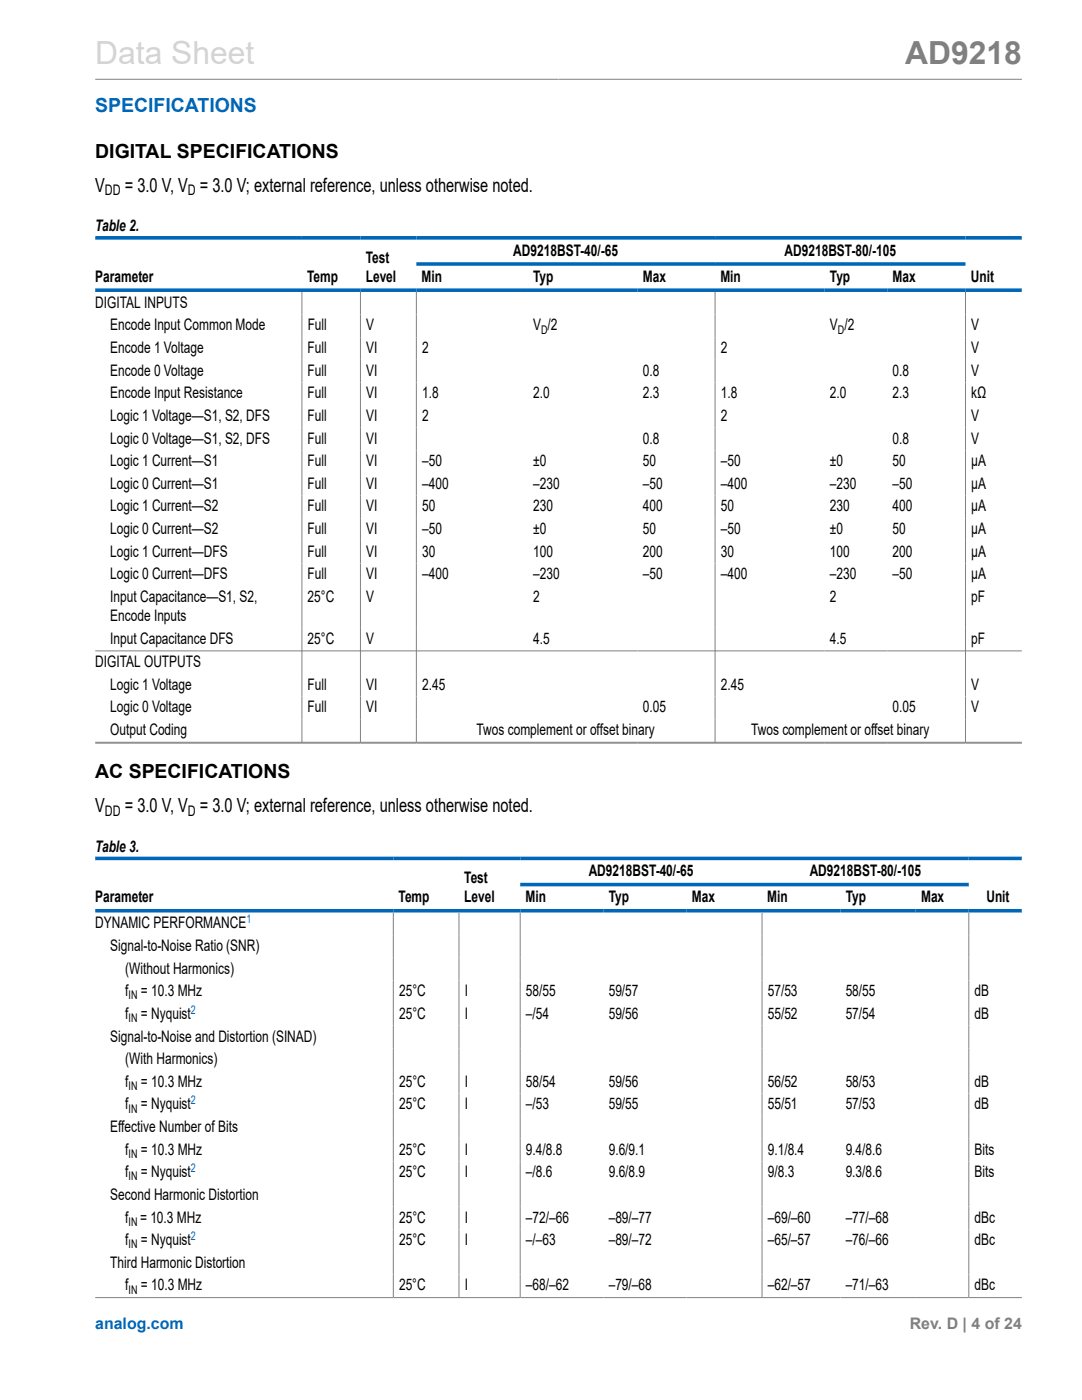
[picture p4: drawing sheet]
<svg xmlns="http://www.w3.org/2000/svg" width="216mm" height="279mm" viewBox="0 0 216 279" stroke-linecap="round" stroke-linejoin="round" font-family="sans-serif">
<defs><g id="words">
<text font-size="6.3" fill="#d3d3d3" x="19" y="12.7">Data Sheet</text>
<text font-size="6.3" fill="#808080" x="180.6" y="12.7">AD9218</text>
<text font-size="3.9" fill="#0067b8" x="19" y="22.3">SPECIFICATIONS</text>
<g font-size="3.9">
<text x="19" y="31.4">DIGITAL SPECIFICATIONS</text>
<text x="19" y="38.2">V</text>
<text x="24.9" y="38.2">= 3.0 V, V = 3.0 V; external reference, unless otherwise noted.</text>
<text x="19" y="155.3">AC SPECIFICATIONS</text>
<text x="19" y="162.1">V</text>
<text x="24.9" y="162.1">= 3.0 V, V = 3.0 V; external reference, unless otherwise noted.</text>
</g>
<g font-size="3.2">
<text x="19" y="46.1">Table 2.</text>
<text x="73" y="52.4">Test</text>
<text x="102.4" y="51">AD9218BST-40/-65</text>
<text x="156.6" y="51">AD9218BST-80/-105</text>
<text x="19" y="56.2">Parameter</text>
<text x="61.3" y="56.2">Temp</text>
<text x="73" y="56.2">Level</text>
<text x="84.1" y="56.2">Min</text>
<text x="106.4" y="56.2">Typ</text>
<text x="128.3" y="56.2">Max</text>
<text x="143.7" y="56.2">Min</text>
<text x="165.6" y="56.2">Typ</text>
<text x="178.1" y="56.2">Max</text>
<text x="193.7" y="56.2">Unit</text>
<text x="19" y="61.4">DIGITAL INPUTS</text>
<text x="22" y="66">Encode Input Common Mode</text>
<text x="61.4" y="66">Full</text>
<text x="73.1" y="66">V</text>
<text x="106.4" y="66">V /2</text>
<text x="165.6" y="66">V /2</text>
<text x="193.8" y="66">V</text>
<text x="22" y="70.5">Encode 1 Voltage</text>
<text x="61.4" y="70.5">Full</text>
<text x="73.1" y="70.5">VI</text>
<text x="84.2" y="70.5">2</text>
<text x="143.8" y="70.5">2</text>
<text x="193.8" y="70.5">V</text>
<text x="22" y="75">Encode 0 Voltage</text>
<text x="61.4" y="75">Full</text>
<text x="73.1" y="75">VI</text>
<text x="128.3" y="75">0.8</text>
<text x="178.1" y="75">0.8</text>
<text x="193.8" y="75">V</text>
<text x="22" y="79.5">Encode Input Resistance</text>
<text x="61.4" y="79.5">Full</text>
<text x="73.1" y="79.5">VI</text>
<text x="84.2" y="79.5">1.8</text>
<text x="106.4" y="79.5">2.0</text>
<text x="128.3" y="79.5">2.3</text>
<text x="143.8" y="79.5">1.8</text>
<text x="165.6" y="79.5">2.0</text>
<text x="178.1" y="79.5">2.3</text>
<text x="193.8" y="79.5">kΩ</text>
<text x="22" y="84">Logic 1 Voltage—S1, S2, DFS</text>
<text x="22" y="88.5">Logic 0 Voltage—S1, S2, DFS</text>
<text x="61.4" y="84">Full</text>
<text x="61.4" y="88.5">Full</text>
<text x="73.1" y="84">VI</text>
<text x="73.1" y="88.5">VI</text>
<text x="84.2" y="84">2</text>
<text x="128.3" y="88.5">0.8</text>
<text x="143.8" y="84">2</text>
<text x="178.1" y="88.5">0.8</text>
<text x="193.8" y="84">V</text>
<text x="193.8" y="88.5">V</text>
<text x="22" y="93">Logic 1 Current—S1</text>
<text x="61.4" y="93">Full</text>
<text x="73.1" y="93">VI</text>
<text x="84.2" y="93">–50</text>
<text x="106.4" y="93">±0</text>
<text x="128.3" y="93">50</text>
<text x="143.8" y="93">–50</text>
<text x="165.6" y="93">±0</text>
<text x="178.1" y="93">50</text>
<text x="193.8" y="93">µA</text>
<text x="22" y="97.6">Logic 0 Current—S1</text>
<text x="61.4" y="97.6">Full</text>
<text x="73.1" y="97.6">VI</text>
<text x="84.2" y="97.6">–400</text>
<text x="106.4" y="97.6">–230</text>
<text x="128.3" y="97.6">–50</text>
<text x="143.8" y="97.6">–400</text>
<text x="165.6" y="97.6">–230</text>
<text x="178.1" y="97.6">–50</text>
<text x="193.8" y="97.6">µA</text>
<text x="22" y="102.1">Logic 1 Current—S2</text>
<text x="22" y="106.6">Logic 0 Current—S2</text>
<text x="61.4" y="102.1">Full</text>
<text x="61.4" y="106.6">Full</text>
<text x="73.1" y="102.1">VI</text>
<text x="73.1" y="106.6">VI</text>
<text x="84.2" y="102.1">50</text>
<text x="84.2" y="106.6">–50</text>
<text x="106.4" y="102.1">230</text>
<text x="106.4" y="106.6">±0</text>
<text x="128.3" y="102.1">400</text>
<text x="128.3" y="106.6">50</text>
<text x="143.8" y="102.1">50</text>
<text x="143.8" y="106.6">–50</text>
<text x="165.6" y="102.1">230</text>
<text x="165.6" y="106.6">±0</text>
<text x="178.1" y="102.1">400</text>
<text x="178.1" y="106.6">50</text>
<text x="193.8" y="102.1">µA</text>
<text x="193.8" y="106.6">µA</text>
<text x="22" y="111.1">Logic 1 Current—DFS</text>
<text x="61.4" y="111.1">Full</text>
<text x="73.1" y="111.1">VI</text>
<text x="84.2" y="111.1">30</text>
<text x="106.4" y="111.1">100</text>
<text x="128.3" y="111.1">200</text>
<text x="143.8" y="111.1">30</text>
<text x="165.6" y="111.1">100</text>
<text x="178.1" y="111.1">200</text>
<text x="193.8" y="111.1">µA</text>
<text x="22" y="115.6">Logic 0 Current—DFS</text>
<text x="61.4" y="115.6">Full</text>
<text x="73.1" y="115.6">VI</text>
<text x="84.2" y="115.6">–400</text>
<text x="106.4" y="115.6">–230</text>
<text x="128.3" y="115.6">–50</text>
<text x="143.8" y="115.6">–400</text>
<text x="165.6" y="115.6">–230</text>
<text x="178.1" y="115.6">–50</text>
<text x="193.8" y="115.6">µA</text>
<text x="22" y="120.1">Input Capacitance—S1, S2,</text>
<text x="22" y="124">Encode Inputs</text>
<text x="61.4" y="120.1">25°C</text>
<text x="73.1" y="120.1">V</text>
<text x="106.4" y="120.1">2</text>
<text x="165.6" y="120.1">2</text>
<text x="193.8" y="120.1">pF</text>
<text x="22" y="128.5">Input Capacitance DFS</text>
<text x="61.4" y="128.5">25°C</text>
<text x="73.1" y="128.5">V</text>
<text x="106.4" y="128.5">4.5</text>
<text x="165.6" y="128.5">4.5</text>
<text x="193.8" y="128.5">pF</text>
<text x="19" y="133.2">DIGITAL OUTPUTS</text>
<text x="22" y="137.7">Logic 1 Voltage</text>
<text x="61.4" y="137.7">Full</text>
<text x="73.1" y="137.7">VI</text>
<text x="84.2" y="137.7">2.45</text>
<text x="143.8" y="137.7">2.45</text>
<text x="193.8" y="137.7">V</text>
<text x="22" y="142.2">Logic 0 Voltage</text>
<text x="61.4" y="142.2">Full</text>
<text x="73.1" y="142.2">VI</text>
<text x="128.3" y="142.2">0.05</text>
<text x="178.1" y="142.2">0.05</text>
<text x="193.8" y="142.2">V</text>
<text x="22" y="146.7">Output Coding</text>
<text x="95.1" y="146.7">Twos complement or offset binary</text>
<text x="149.9" y="146.7">Twos complement or offset binary</text>
<text x="19" y="170">Table 3.</text>
<text x="92.6" y="176.3">Test</text>
<text x="117.5" y="174.8">AD9218BST-40/-65</text>
<text x="161.6" y="174.8">AD9218BST-80/-105</text>
<text x="19" y="180.1">Parameter</text>
<text x="19" y="185.3">DYNAMIC PERFORMANCE</text>
<text x="79.5" y="180.1">Temp</text>
<text x="92.6" y="180.1">Level</text>
<text x="104.9" y="180.1">Min</text>
<text x="121.5" y="180.1">Typ</text>
<text x="138.1" y="180.1">Max</text>
<text x="153.1" y="180.1">Min</text>
<text x="168.7" y="180.1">Typ</text>
<text x="183.8" y="180.1">Max</text>
<text x="196.8" y="180.1">Unit</text>
<text x="22" y="189.8">Signal-to-Noise Ratio (SNR)</text>
<text x="25" y="194.3">(Without Harmonics)</text>
<text x="25" y="203.3">f</text>
<text x="25" y="198.8">f</text>
<text x="28.1" y="203.3">= Nyquist</text>
<text x="28.1" y="198.8">= 10.3 MHz</text>
<text x="79.6" y="198.8">25°C</text>
<text x="79.6" y="203.3">25°C</text>
<text x="92.7" y="198.8">I</text>
<text x="92.7" y="203.3">I</text>
<text x="104.9" y="198.8">58/55</text>
<text x="104.9" y="203.3">–/54</text>
<text x="121.5" y="198.8">59/57</text>
<text x="121.5" y="203.3">59/56</text>
<text x="153.2" y="198.8">57/53</text>
<text x="153.2" y="203.3">55/52</text>
<text x="168.7" y="198.8">58/55</text>
<text x="168.7" y="203.3">57/54</text>
<text x="194.5" y="198.8">dB</text>
<text x="194.5" y="203.3">dB</text>
<text x="22" y="207.9">Signal-to-Noise and Distortion (SINAD)</text>
<text x="25" y="212.4">(With Harmonics)</text>
<text x="25" y="221.4">f</text>
<text x="25" y="216.9">f</text>
<text x="28.1" y="221.4">= Nyquist</text>
<text x="28.1" y="216.9">= 10.3 MHz</text>
<text x="79.6" y="216.9">25°C</text>
<text x="79.6" y="221.4">25°C</text>
<text x="92.7" y="216.9">I</text>
<text x="92.7" y="221.4">I</text>
<text x="104.9" y="216.9">58/54</text>
<text x="104.9" y="221.4">–/53</text>
<text x="121.5" y="216.9">59/56</text>
<text x="121.5" y="221.4">59/55</text>
<text x="153.2" y="216.9">56/52</text>
<text x="153.2" y="221.4">55/51</text>
<text x="168.7" y="216.9">58/53</text>
<text x="168.7" y="221.4">57/53</text>
<text x="194.5" y="216.9">dB</text>
<text x="194.5" y="221.4">dB</text>
<text x="22" y="225.9">Effective Number of Bits</text>
<text x="25" y="230.4">f</text>
<text x="28.1" y="230.4">= 10.3 MHz</text>
<text x="79.6" y="230.4">25°C</text>
<text x="92.7" y="230.4">I</text>
<text x="104.9" y="230.4">9.4/8.8</text>
<text x="121.5" y="230.4">9.6/9.1</text>
<text x="153.2" y="230.4">9.1/8.4</text>
<text x="168.7" y="230.4">9.4/8.6</text>
<text x="194.5" y="230.4">Bits</text>
<text x="22" y="239.5">Second Harmonic Distortion</text>
<text x="25" y="235">f</text>
<text x="28.1" y="235">= Nyquist</text>
<text x="79.6" y="235">25°C</text>
<text x="92.7" y="235">I</text>
<text x="104.9" y="235">–/8.6</text>
<text x="121.5" y="235">9.6/8.9</text>
<text x="153.2" y="235">9/8.3</text>
<text x="168.7" y="235">9.3/8.6</text>
<text x="194.5" y="235">Bits</text>
<text x="25" y="244">f = 10.3 MHz</text>
<text x="79.6" y="244">25°C</text>
<text x="92.7" y="244">I</text>
<text x="104.9" y="244">–72/–66</text>
<text x="121.5" y="244">–89/–77</text>
<text x="153.2" y="244">–69/–60</text>
<text x="168.7" y="244">–77/–68</text>
<text x="194.5" y="244">dBc</text>
<text x="25" y="248.5">f</text>
<text x="28.1" y="248.5">= Nyquist</text>
<text x="79.6" y="248.5">25°C</text>
<text x="92.7" y="248.5">I</text>
<text x="104.9" y="248.5">–/–63</text>
<text x="121.5" y="248.5">–89/–72</text>
<text x="153.2" y="248.5">–65/–57</text>
<text x="168.7" y="248.5">–76/–66</text>
<text x="194.5" y="248.5">dBc</text>
<text x="22" y="253">Third Harmonic Distortion</text>
<text x="25" y="257.5">f</text>
<text x="28.1" y="257.5">= 10.3 MHz</text>
<text x="79.6" y="257.5">25°C</text>
<text x="92.7" y="257.5">I</text>
<text x="104.9" y="257.5">–68/–62</text>
<text x="121.5" y="257.5">–79/–68</text>
<text x="153.2" y="257.5">–62/–57</text>
<text x="168.7" y="257.5">–71/–63</text>
<text x="194.5" y="257.5">dBc</text>
</g>
<text font-size="3.2" fill="#0067b8" x="19" y="265.3">analog.com</text>
<text font-size="3.2" fill="#808080" x="181.5" y="265.3">Rev. D | 4 of 24</text>
<g font-size="2.9">
<text x="20.9" y="39">DD</text>
<text x="37.5" y="39">D</text>
<text x="20.9" y="162.8">DD</text>
<text x="37.5" y="162.8">D</text>
</g>
<g font-size="2.4">
<text x="108" y="66.6">D</text>
<text x="167.2" y="66.6">D</text>
<text x="25.7" y="204">IN</text>
<text x="25.7" y="199.5">IN</text>
<text x="25.7" y="217.5">IN</text>
<text x="25.7" y="222">IN</text>
<text x="25.7" y="231.1">IN</text>
<text x="25.7" y="235.6">IN</text>
<text x="25.7" y="244.6">IN</text>
<text x="25.7" y="249.1">IN</text>
<text x="25.7" y="258.2">IN</text>
</g>
<g font-size="2.4" fill="#0067b8">
<text x="49.2" y="184.2">1</text>
<text x="38.1" y="202.3">2</text>
<text x="38.1" y="220.3">2</text>
<text x="38.1" y="233.9">2</text>
<text x="38.1" y="247.4">2</text>
</g>
</g></defs>
<g fill="none" stroke="#808080" stroke-width=".2">
<path d="M19 15.8h184.9M60.2 58.3v89.9M71.9 58.3v89.9M83.1 58.3v89.9M142.7 58.3v89.9M192.7 58.3v89.9M19 129.9h184.9M19 148.1h184.9M19 148.3h184.9M78.5 182.1v76.8M91.6 182.1v76.8M103.8 182.1v76.8"/>
<path d="M152.1 182.1v76.8M193.3 182.1v76.8M19 259h184.9"/>
</g>
<path d="M19 47.5h184.9M19 57.9h184.9M83.1 52.7h109.6M19 171.3h184.9M103.8 176.5h89.5M19 181.8h184.9" fill="none" stroke="#0067b8" stroke-width=".71"/>
<use href="#words"/>
</svg>
